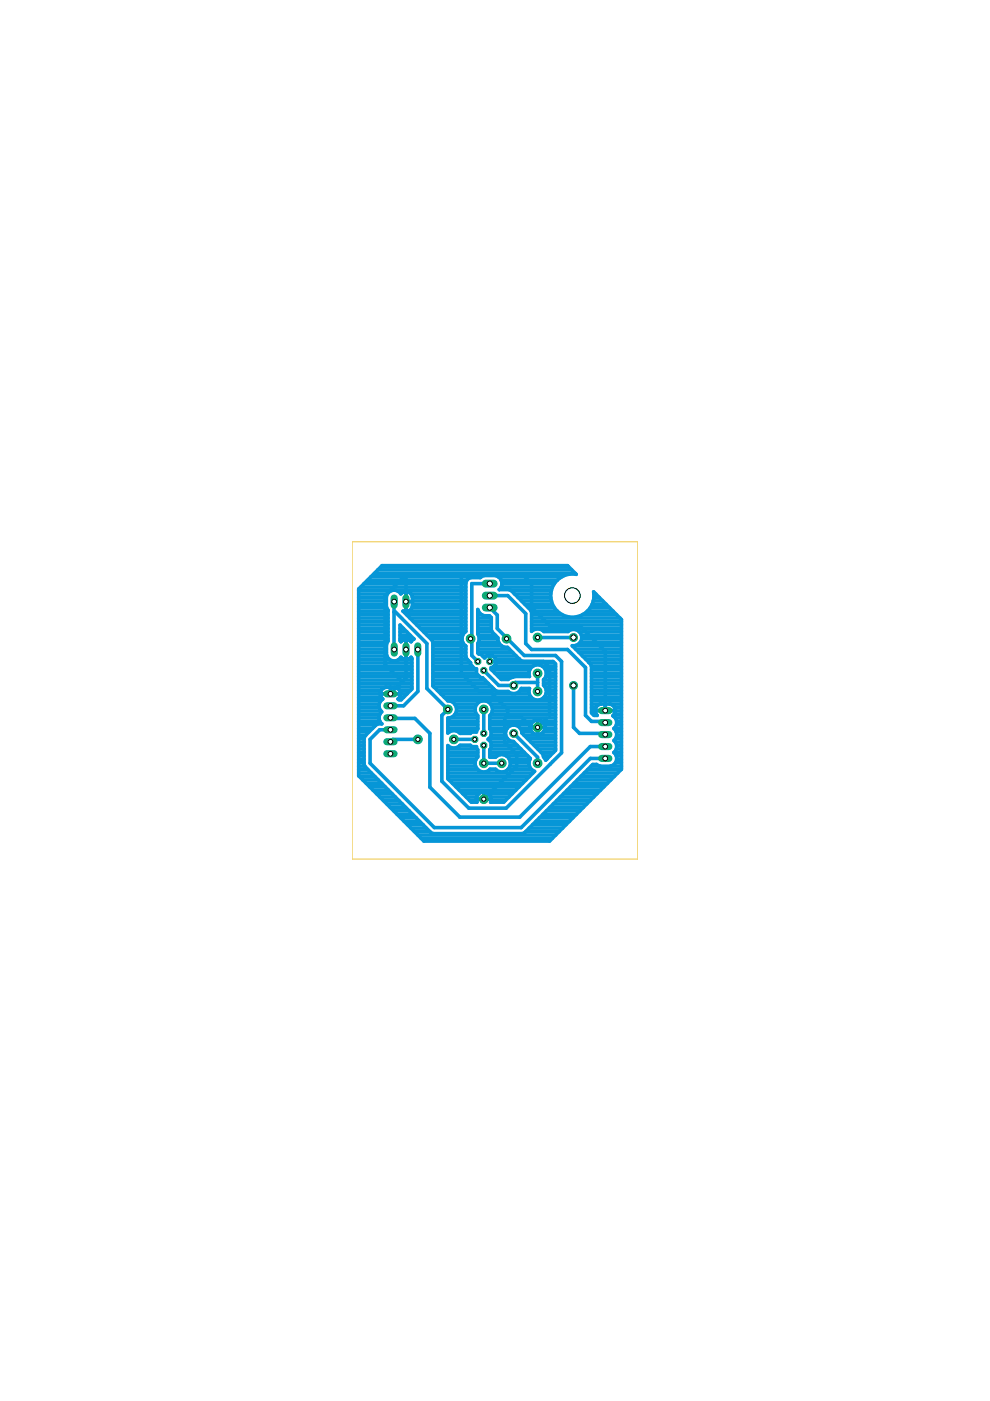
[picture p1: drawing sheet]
<svg xmlns="http://www.w3.org/2000/svg" width="210mm" height="297mm" viewBox="0 0 210 297" stroke-linecap="round" stroke-linejoin="round" font-family="sans-serif">
<g fill="none" stroke="#0696d7" stroke-width=".76">
<path d="M81 119.9h39.3l1.9 1.9a4.6 4.6 0 0 0-5.5 4.2 4.6 4.6 0 0 0 4.9 4.9 4.6 4.6 0 0 0 4.3-5.4l5.9 5.9v31.7l-15.3 15.2h-26.6l-13.8-13.8v-39.6zM76.1 139.8h6.5M76.1 139.1h5.9M76.1 138.3h5.8M76.1 137.6h5.8M76.1 136.9h5.8M76.1 136.2h6M76.1 135.4h6.2M76.1 134.7h6.2M76.1 134h6.2M76.1 133.2h6.2M76.1 132.5h6.2"/>
<path d="M76.1 131.8h6.2M76.1 131h6.2M76.1 130.3h6.2M76.1 129.6h6.2M76.1 128.9h5.9M76.1 128.1h5.8M76.1 127.4h5.8M76.1 126.7h5.8M76.1 125.9h6M76.1 125.2h7M76.5 124.5h22.3M77.2 123.7h21.6"/>
<path d="M77.9 123h21.1M78.7 122.3h23.3M79.4 121.6h42.6M80.1 120.8h41.1M80.8 120.1h39.7M83.5 129.8h.4l6.6 6.6v9.6l4.5 4.4M83.6 127.6v10.1M84.1 125.2h14.7M84.6 139.8h1.1M84.8 132.5l3 3-.6 .6a1.39 1.39 0 0 0-2.2 0l-.2-.3zM84.8 135.4h2.9M84.8 134.7h2.2"/>
<path d="M84.8 134h1.5M84.8 133.2h.7M85 125.9a1.67 1.67 0 0 0-1.7-.8 1.67 1.67 0 0 0-1.4 1.4v2.2l.4 .7v6.5l-.4 .7v2.2a1.67 1.67 0 0 0 1.4 1.3 1.67 1.67 0 0 0 1.7-.7 1.39 1.39 0 0 0 2.2 0l.1 .2v6.5l-2.3 2.3h-.4l-.2-.2 .3-.4M85 125.9a1.42 1.42 0 0 1 1.5-.4 1.42 1.42 0 0 1 1 1.2M85 125.9h.1M86.1 129.7v-7.9h24.7l1.9 1.9v5.1l3.8 3.8h6.4l5.4 5.5v12.6M86.1 128.9h.1M86.1 129.6h.1M86.1 128.1h.1M86.1 127.4h.1M86.1 126.7h.1M86.1 125.9v.1"/>
<path d="M86.1 135.6v8.1l-.8 .8M86.1 122.2h-.3l-4.2 4.1v14.6l3.7 3.6M86.1 137.7h.1M86.1 138.3v.1M86.1 139.8h.1M86.1 139.1h.1M86.1 137.6h.1M86.1 136.9h.1M86.1 136.2h.1M86.2 130.3h12.6M86.5 139.8h.8M86.6 129.6l-.7 .1-.5-.1 6.2 6.1 .2 .5"/>
<path d="M86.6 129.6h12.2M86.9 131h11.9M87.2 125.9h11.6M87.4 128.9l-.4 .5-.4 .2M87.4 128.9h11.4M87.4 126.7h11.4M87.5 127.6h-1.4M87.5 126.7l-.1 2.2M87.5 128.1h11.3M87.5 127.4h11.3M87.7 131.8h11.1M88.4 132.5h10.4"/>
<path d="M88.6 137.7h-.3l.3 .3v8.6l-3 3h-2.8l.1-.1M89.1 133.2h9.7M89.8 134h8.9M90.6 134.7h7.5M91.3 135.4h6.7M91.8 136.2v9.2l3.1 3.2h22.9M91.8 139.8h7.3M91.8 139.1h7M91.8 138.3h7M91.8 137.6h7M91.8 136.9h6.9M91.8 136.2h6.3"/>
<path d="M97.8 121.8v21l3.8 3.8h2.2l3.9 3.8v1.3M99 123l-.2 .5v10.4a1.88 1.88 0 0 0 0 3.1v2.2l.2 .5 .8 .8v.4l.9 .9h.3v1l.9 .9h.4l2.7 2.7 .5 .2h2.2a1.69 1.69 0 0 0 2.8-.6h1.8a1.84 1.84 0 0 0 2.1 2.4 1.84 1.84 0 0 0 .9-3.1v-1.2a1.84 1.84 0 0 0-.9-3.1 1.84 1.84 0 0 0-2.1 2.4h-3.2l-1.4 .7h-1.4l-2.2-2.2v-.4h.3l.7-.7v-1.1l-.7-.7h-1.1l-.6 .5-.8-.8h-.3l-.3-.2v-2a1.85 1.85 0 0 0 0-2.1v-5.2a1.93 1.93 0 0 0 2.5 1.4l.4 .3v2.6l.2 .5 1.2 1.2a1.82 1.82 0 0 0 2 2l2.8 2.9 .5 .2M101.3 138.3h7.4M101.3 137.6h6.7M101.3 136.9h5M101.3 134h3.1M101.3 133.2h2.9M101.3 132.5h2.9M101.3 131.8h2.9M101.3 131h2.9M101.3 130.3h.8M101.3 129.6h.2"/>
<path d="M101.5 136.2h4.2M101.5 134.7h3.6M101.6 135.4h4M102 122.3l.7-.3h2.3l.7 .3M102 122.3l-.2 .2h-2l-.8 .5M102.3 139.1h.9M103.8 128.8l1.6 1.6v2.9l1.9 1.9 .1 .2 .3 .1 3.4 3.5h6.7l1.3 1.3v19.3l-11.8 11.7h-7.9l-5.7-5.7v-13.9l1.3-1.3M103.8 126.3h3.9l3.8 3.8v6.3l1.2 1.3h7.6l3.8 3.8v10.2l1.3 1.3h2.7l.2 .2v-.2M103.8 139v1.3M103.8 139.8h.1M103.8 139.1h.1M103.8 123.7h-3.8v11.5l-.2 .2 .2 .1v3.5l1.3 1.3"/>
<path d="M104.5 139.1h4.9M105.1 139.8h5.1M105.7 122.3a1.73 1.73 0 0 1 .2 2.7M105.7 122.3h13.4M105.9 125h2l.5 .2M105.9 125h.1M106.2 124.5h10.9M106.2 123h12M106.4 123.7h11.1M108.4 125.2l4.1 4.2 .2 .4v4.1a1.78 1.78 0 0 1 2.6 0h5.1a1.75 1.75 0 0 1 2.9 .8 1.75 1.75 0 0 1-2 2.2l3.9 3.9 .2 .5M108.4 125.2h8.5M109.1 125.9h7.7"/>
<path d="M109.8 126.7h7M110.6 127.4h6.3M111.3 128.1h5.8M112 128.9h5.6M112.6 129.6h5.6M112.7 133.2h19.1M112.7 132.5h19.1M112.7 131.8h19.1M112.7 131h18.7M112.7 130.3h6.5M114 135.2h7.6M122 136.9h9.8"/>
<path d="M122 137.6h9.8M122.8 138.3h9M122.9 134h8.9M123.1 136.2h8.7M123.3 134.7h8.5M123.3 135.4h8.5M123.5 139.1h8.3M123.5 130.3h7.2M124.2 139.8h7.6M124.5 129.6h5.5M125.1 128.9h4.1M125.6 128.1h2.9"/>
<path d="M125.8 127.4h2M125.9 126.7h1.2M125.9 125.9h.4M76.1 148.6h4.7M76.1 152.2h4.3M76.1 147.1h10.2M76.1 149.3h4.3M76.1 143.4h11.2M76.1 159.5h1.1M76.1 158.8h1.1M76.1 158.1h1.1M76.1 157.3h1.1"/>
<path d="M76.1 156.6h1.1M76.1 155.9h1.5M76.1 155.1h2.2M76.1 154.4h2.9M76.1 153.7h3.6M76.1 153h4.4M76.1 151.5h4.4M76.1 150.7h4.7M76.1 150h4.3M76.1 147.8h4.7M76.1 146.4h4.7M76.1 145.6h11.2"/>
<path d="M76.1 144.9h11.2M76.1 144.2h11.2M76.1 142.7h11.2M76.1 142h11.2M76.1 141.3h11.2M76.1 140.5h11.2M80.8 146.4l.5-.5 .6-.2h2l.6 .3 .2 .4M80.8 146.4l-.2 .6 .2 .8M80.8 147.8l.4 .4a1.66 1.66 0 0 0-.3 2.7 1.63 1.63 0 0 0 0 2.6M80.9 153.5h.1M82.8 147.1h.1M82.8 145.7v1.4"/>
<path d="M82.8 152.2l.1 .1h5.1l3.1 3.2v11.4l6.4 6.3h12.7l15-14.9h3.1h-.7M82.8 146.4h.1M82.8 154.7h-2.3l-2 2.1v5l13.6 13.7h18.4l14.7-14.7h3.1M84.7 146.4l.2 .6-.2 .8M84.7 147.8h.9M84.7 146.4h2.3M85.3 144.5l-2.5 2.6M88.6 156.8h-5.3l-.5 .5M91.8 143.4h9.9M91.8 144.9h11.7M91.8 144.2h11M91.8 142.7h9.2"/>
<path d="M91.8 142h9.2M91.8 141.3h8.3M91.8 140.5h8M92 145.6h12.3M92.7 146.4h12.3M93.5 147.1h18.7M94.2 147.8h18.4M94.3 150.1l.7 .3M95 159.5h6.3M95 158.8h6.1M95 155.1h.4M95 154.4h6.3"/>
<path d="M95 153.7h6.3M95 153h6.3M95.3 148.6a1.91 1.91 0 0 1 1.5 2.2M96.2 156.8h4.5M96.4 149.3h4.7M96.5 151.5h4.6M96.8 150h4M96.8 150.8l-.3 .6-.5 .6-.7 .2M96.8 150.7h4M97.1 155.1h3.9M97.5 158.1h2.3M100.8 150.8l.5 .9v2.9l-.3 .2v.4h-1l-.3 .3h-2.2a1.73 1.73 0 0 0-2.5-.1v-3.2h6.3"/>
<path d="M102.2 148.6a1.88 1.88 0 0 0-1.4 2.2M102.6 150.4v5.1M102.6 158v3.8h3.8M102.6 142.2l3.1 3.1h3.2l.3-.6h4.8M102.9 148.6a1.88 1.88 0 0 1 1.5 2.2M103.7 156.6h3.9M103.8 140.3h13.5l.5 .5v18.3l-1.7 1.7M103.8 152.2h14M103.8 140.3h.1M103.8 159.5h7.3M103.8 154.4h3.7M103.8 153.7h8.7"/>
<path d="M103.8 153h9.3M104 158.8h6.4M104.1 149.3h13.7M104.1 157.3h4.9M104.1 151.5h13.7M104.1 158.1h5.6M104.1 155.9h3.1M104.1 155.1h3.1M104.2 142h8.1M104.4 150.8l-.6 .9v2.9l.3 .2v1.3l-.6 .7 .6 .6v1.3l-.3 .2v1.6h1.3a1.84 1.84 0 0 1 2.6 0 1.84 1.84 0 0 1 0 2.6 1.84 1.84 0 0 1-2.6 0h-1.2a1.83 1.83 0 0 1-2.7 0 1.83 1.83 0 0 1 .1-2.6v-1.6l-.3-.2v-.4h-1l-.3-.3h-2.2a1.76 1.76 0 0 1-2.5 .1v7l4.9 5h1.2a1.57 1.57 0 0 1 1.5-2.2 1.57 1.57 0 0 1 1.4 2.2h2.8l6.5-6.6a1.79 1.79 0 0 1-.9-2.7l-3.6-3.6a1.68 1.68 0 0 1-1.6-2.1M104.4 150.7h13.4M104.4 150h13.4"/>
<path d="M104.6 141.3h8.3M104.9 142.7h7.3M105.1 140.5h12.5M105.7 143.4h3.2M107.2 155.1a1.76 1.76 0 0 1 1.7-1.4 1.76 1.76 0 0 1 1.7 1.4M107.7 151.7l-.7 .6v5.1l2.6 2.5v2.6l-7 6.9M107.7 151.7h2.5l2.5 2.5M108.9 155.5l5.1 5v1.3M110.3 154.4h2.1M110.3 146.4h1.9M110.6 155.1v.3l4.5 4.5 .2 .6 .4 .7 .4-.4M110.6 155.1h2.1"/>
<path d="M111.1 155.9h6.7M111.8 156.6h6M112.4 154.2h3.2M112.5 157.3h5.3M113.3 158.1h4.5M114 142.8v3.8M114 152.6v3.2M114 154.2h.1M114 155.1v.1M114 154.4h.1M114 153.7h.1M114 153h.1"/>
<path d="M114 158.8h3.8M114.3 153.6l-.3 .6M114.7 159.5h2.7M114.9 153h2.9M115.1 141.3h2.7M115.3 140.3l1.2 1.2v10.2M115.3 144.9h2.5M115.3 144.2h2.5M115.3 155.1h2.5M115.3 147.8h2.5M115.5 153.7h2.3M115.5 154.4h2.3"/>
<path d="M115.6 145.6h2.2M115.6 142h2.2M115.7 143.4h2.1M115.8 147.1h2M115.8 146.4h2M115.8 142.7h2M115.9 152.3l-1.9 1.9M121.6 145.3v8.9l1.3 1.3h5.2l.2 .2v-.2M124.9 140.5h6.9M125.4 141.3v9.9l.5 .5h.7l-.4-.9M125.4 148.6h6.4M125.4 147.1h6.4"/>
<path d="M125.4 149.3h1.9M125.4 143.4h6.4M125.4 150.7h.8M125.4 150h.9M125.4 147.8h6.4M125.4 146.4h6.4M125.4 145.6h6.4M125.4 144.9h6.4M125.4 144.2h6.4M125.4 142.7h6.4M125.4 142h6.4M125.4 141.3h6.4"/>
<path d="M125.8 151.5h.6M126.2 150.7h4.3M128.3 150.4v.3M128.3 150.7h.1M128.3 150l.1 .1M128.3 149.3h.1M129.4 149.3a1.44 1.44 0 0 1 1.1 1.5M129.4 149.3h-1.9a1.37 1.37 0 0 0-1.3 1.5M129.4 149.3h2.4M130.2 159.5h1.6M130.2 154.4h1.6M130.2 151.5h1.6"/>
<path d="M130.3 150h1.5M130.5 152.2h1.3M130.5 157.3h1.3M130.5 150.8l-.1 .4-.5 .6a1.63 1.63 0 0 1 .3 2.7 1.6 1.6 0 0 1 0 2.5 1.6 1.6 0 0 1 0 2.6 1.64 1.64 0 0 1 .5 1.6 1.64 1.64 0 0 1-1.3 1.3h-2.2l-.7-.4h-.8l-14.5 14.5-.5 .1h-18.9l-.4-.1-14-14.1-.2-.4v-5.6l.2-.5 2.4-2.4 .4-.1h.7M130.5 150.7h1.3M130.5 156.6h1.3M130.6 155.1h1.2M130.7 158.8h1.1M130.7 153.7h1.1M130.7 158.1h1.1M130.7 155.9h1.1M130.7 153h1.1"/>
<path d="M76.1 163.9h2.6M76.1 163.2h1.9M76.1 162.4h1.2M76.1 161.7h1.1M76.1 161h1.1M76.1 160.3h1.1M76.2 164.6h3.3M76.9 165.4h3.3M77.6 166.1h3.3M78.4 166.8h3.2M79.1 167.5h3.3M79.8 168.3h3.3"/>
<path d="M80.6 169h3.2M81.3 169.7h3.3M82 170.5h3.3M82.7 171.2h3.3M83.5 171.9h3.3M84.2 172.7h3.3M84.9 173.4h3.3M85.7 174.1h3.2M86.4 174.8h3.3M87.1 175.6h3.3M87.8 176.3h3.3M88.6 177h29.2"/>
<path d="M89.3 177.8h27.8M95 164.6h17.3M95 163.9h18M95 163.2h6.3M95 162.4h5.8M95 161.7h5.8M95 161h5.9M95 160.3h6.3M95.2 165.4h16.3M95.9 166.1h14.9M96.7 166.8h13.4M97.4 167.5h11.9"/>
<path d="M98.1 168.3h3.4M98.8 169h2.3M99.6 169.7h1.4M101 169.4h3.1M102.6 169.4v.1M102.6 167.9v1.5M102.6 169h.1M102.6 168.3h.1M103.6 168.3h5M103.8 163.2h1.3M103.8 160.3h1.6M104.1 169h3.8"/>
<path d="M104.1 169.7h3M107.3 160.3h4.6M107.6 163.2h5.1M108 161h4.4M108.1 162.4h4.2M108.2 161.7h4M111.5 176.3h7.1M112.2 175.6h7.1M112.9 174.8h7.1M113.7 174.1h7.1M114.4 173.4h7.1M115.1 172.7h7.1"/>
<path d="M115.2 160.3h1.4M115.6 161h.3M115.8 171.9h7.1M116.1 160.8h.1M116.6 171.2h7.1M117.3 170.5h7.1M118 169.7h7.1M118.8 169h7.1M119.5 168.3h7.1M120.2 167.5h7.1M120.9 166.8h7.1M121.7 166.1h7.1"/>
<path d="M122.4 165.4h7.1M123.1 164.6h7.1M123.9 163.9h7.1M124.6 163.2h7.1M125.3 162.4h1.9M129.5 162.4h2.3M130.5 161.7h1.3M130.6 160.3h1.2M130.7 161h1.1"/>
<circle cx="114" cy="154.2" r="1.58"/>
</g>
<circle cx="121.6" cy="145.3" r=".85" fill="#0dab76" stroke="#0dab76" stroke-width=".21"/>
<circle cx="121.6" cy="145.3" r=".55" fill="#fff" stroke="#000" stroke-width=".21"/>
<circle cx="121.6" cy="135.2" r=".85" fill="#0dab76" stroke="#0dab76" stroke-width=".21"/>
<circle cx="121.6" cy="135.2" r=".55" fill="#fff" stroke="#000" stroke-width=".21"/>
<circle cx="108.9" cy="155.5" r=".85" fill="#0dab76" stroke="#0dab76" stroke-width=".21"/>
<circle cx="108.9" cy="155.5" r=".55" fill="#fff" stroke="#000" stroke-width=".21"/>
<circle cx="108.9" cy="145.3" r=".85" fill="#0dab76" stroke="#0dab76" stroke-width=".21"/>
<circle cx="108.9" cy="145.3" r=".55" fill="#fff" stroke="#000" stroke-width=".21"/>
<path d="M82 147.1h1.5" fill="none" stroke="#0dab76" stroke-width="1.5"/>
<circle cx="82.8" cy="147.1" r=".51" fill="#fff" stroke="#000" stroke-width=".21"/>
<path d="M82 149.6h1.5" fill="none" stroke="#0dab76" stroke-width="1.5"/>
<circle cx="82.8" cy="149.6" r=".51" fill="#fff" stroke="#000" stroke-width=".21"/>
<path d="M82 152.2h1.5" fill="none" stroke="#0dab76" stroke-width="1.5"/>
<circle cx="82.8" cy="152.2" r=".51" fill="#fff" stroke="#000" stroke-width=".21"/>
<path d="M82 154.7h1.5" fill="none" stroke="#0dab76" stroke-width="1.5"/>
<circle cx="82.8" cy="154.7" r=".51" fill="#fff" stroke="#000" stroke-width=".21"/>
<path d="M82 157.3h1.5" fill="none" stroke="#0dab76" stroke-width="1.5"/>
<circle cx="82.8" cy="157.3" r=".51" fill="#fff" stroke="#000" stroke-width=".21"/>
<path d="M82 159.8h1.5" fill="none" stroke="#0dab76" stroke-width="1.5"/>
<circle cx="82.8" cy="159.8" r=".51" fill="#fff" stroke="#000" stroke-width=".21"/>
<path d="M127.6 160.8h1.5" fill="none" stroke="#0dab76" stroke-width="1.5"/>
<circle cx="128.3" cy="160.8" r=".51" fill="#fff" stroke="#000" stroke-width=".21"/>
<path d="M127.6 158.3h1.5" fill="none" stroke="#0dab76" stroke-width="1.5"/>
<circle cx="128.3" cy="158.3" r=".51" fill="#fff" stroke="#000" stroke-width=".21"/>
<path d="M127.6 155.7h1.5" fill="none" stroke="#0dab76" stroke-width="1.5"/>
<circle cx="128.3" cy="155.7" r=".51" fill="#fff" stroke="#000" stroke-width=".21"/>
<path d="M127.6 153.2h1.5" fill="none" stroke="#0dab76" stroke-width="1.5"/>
<circle cx="128.3" cy="153.2" r=".51" fill="#fff" stroke="#000" stroke-width=".21"/>
<path d="M127.6 150.7h1.5" fill="none" stroke="#0dab76" stroke-width="1.5"/>
<circle cx="128.3" cy="150.7" r=".51" fill="#fff" stroke="#000" stroke-width=".21"/>
<path d="M103 123.7h1.7" fill="none" stroke="#0dab76" stroke-width="1.7"/>
<circle cx="103.8" cy="123.7" r=".55" fill="#fff" stroke="#000" stroke-width=".21"/>
<path d="M103 126.3h1.7" fill="none" stroke="#0dab76" stroke-width="1.7"/>
<circle cx="103.8" cy="126.3" r=".55" fill="#fff" stroke="#000" stroke-width=".21"/>
<path d="M103 128.8h1.7" fill="none" stroke="#0dab76" stroke-width="1.7"/>
<circle cx="103.8" cy="128.8" r=".55" fill="#fff" stroke="#000" stroke-width=".21"/>
<circle cx="99.8" cy="135.4" r=".93" fill="#0dab76" stroke="#0dab76" stroke-width=".21"/>
<circle cx="99.8" cy="135.4" r=".44" fill="#fff" stroke="#000" stroke-width=".21"/>
<circle cx="107.4" cy="135.4" r=".93" fill="#0dab76" stroke="#0dab76" stroke-width=".21"/>
<circle cx="107.4" cy="135.4" r=".44" fill="#fff" stroke="#000" stroke-width=".21"/>
<circle cx="114" cy="154.2" r=".93" fill="#0dab76" stroke="#0dab76" stroke-width=".21"/>
<circle cx="114" cy="154.2" r=".44" fill="#fff" stroke="#000" stroke-width=".21"/>
<circle cx="114" cy="146.6" r=".93" fill="#0dab76" stroke="#0dab76" stroke-width=".21"/>
<circle cx="114" cy="146.6" r=".44" fill="#fff" stroke="#000" stroke-width=".21"/>
<circle cx="114" cy="161.8" r=".93" fill="#0dab76" stroke="#0dab76" stroke-width=".21"/>
<circle cx="114" cy="161.8" r=".44" fill="#fff" stroke="#000" stroke-width=".21"/>
<circle cx="106.4" cy="161.8" r=".93" fill="#0dab76" stroke="#0dab76" stroke-width=".21"/>
<circle cx="106.4" cy="161.8" r=".44" fill="#fff" stroke="#000" stroke-width=".21"/>
<circle cx="102.6" cy="161.8" r=".93" fill="#0dab76" stroke="#0dab76" stroke-width=".21"/>
<circle cx="102.6" cy="161.8" r=".44" fill="#fff" stroke="#000" stroke-width=".21"/>
<circle cx="102.6" cy="169.4" r=".93" fill="#0dab76" stroke="#0dab76" stroke-width=".21"/>
<circle cx="102.6" cy="169.4" r=".44" fill="#fff" stroke="#000" stroke-width=".21"/>
<circle cx="114" cy="142.8" r=".93" fill="#0dab76" stroke="#0dab76" stroke-width=".21"/>
<circle cx="114" cy="142.8" r=".44" fill="#fff" stroke="#000" stroke-width=".21"/>
<circle cx="114" cy="135.2" r=".93" fill="#0dab76" stroke="#0dab76" stroke-width=".21"/>
<circle cx="114" cy="135.2" r=".44" fill="#fff" stroke="#000" stroke-width=".21"/>
<circle cx="88.6" cy="156.8" r=".93" fill="#0dab76" stroke="#0dab76" stroke-width=".21"/>
<circle cx="88.6" cy="156.8" r=".44" fill="#fff" stroke="#000" stroke-width=".21"/>
<circle cx="96.2" cy="156.8" r=".93" fill="#0dab76" stroke="#0dab76" stroke-width=".21"/>
<circle cx="96.2" cy="156.8" r=".44" fill="#fff" stroke="#000" stroke-width=".21"/>
<circle cx="102.6" cy="150.4" r=".93" fill="#0dab76" stroke="#0dab76" stroke-width=".21"/>
<circle cx="102.6" cy="150.4" r=".44" fill="#fff" stroke="#000" stroke-width=".21"/>
<circle cx="95" cy="150.4" r=".93" fill="#0dab76" stroke="#0dab76" stroke-width=".21"/>
<circle cx="95" cy="150.4" r=".44" fill="#fff" stroke="#000" stroke-width=".21"/>
<path d="M83.6 126.8v1.5" fill="none" stroke="#0dab76" stroke-width="1.5"/>
<circle cx="83.6" cy="127.6" r=".51" fill="#fff" stroke="#000" stroke-width=".21"/>
<path d="M86.1 126.8v1.5" fill="none" stroke="#0dab76" stroke-width="1.5"/>
<circle cx="86.1" cy="127.6" r=".51" fill="#fff" stroke="#000" stroke-width=".21"/>
<path d="M88.6 136.9v1.6" fill="none" stroke="#0dab76" stroke-width="1.5"/>
<circle cx="88.6" cy="137.7" r=".51" fill="#fff" stroke="#000" stroke-width=".21"/>
<path d="M86.1 136.9v1.6" fill="none" stroke="#0dab76" stroke-width="1.5"/>
<circle cx="86.1" cy="137.7" r=".51" fill="#fff" stroke="#000" stroke-width=".21"/>
<path d="M83.6 136.9v1.6" fill="none" stroke="#0dab76" stroke-width="1.5"/>
<circle cx="83.6" cy="137.7" r=".51" fill="#fff" stroke="#000" stroke-width=".21"/>
<circle cx="101.3" cy="140.3" r=".71" fill="#0dab76" stroke="#0dab76" stroke-width=".21"/>
<circle cx="101.3" cy="140.3" r=".4" fill="#fff" stroke="#000" stroke-width=".21"/>
<circle cx="102.6" cy="142.2" r=".71" fill="#0dab76" stroke="#0dab76" stroke-width=".21"/>
<circle cx="102.6" cy="142.2" r=".4" fill="#fff" stroke="#000" stroke-width=".21"/>
<circle cx="103.8" cy="140.3" r=".71" fill="#0dab76" stroke="#0dab76" stroke-width=".21"/>
<circle cx="103.8" cy="140.3" r=".4" fill="#fff" stroke="#000" stroke-width=".21"/>
<circle cx="102.6" cy="155.5" r=".71" fill="#0dab76" stroke="#0dab76" stroke-width=".21"/>
<circle cx="102.6" cy="155.5" r=".4" fill="#fff" stroke="#000" stroke-width=".21"/>
<circle cx="100.7" cy="156.8" r=".71" fill="#0dab76" stroke="#0dab76" stroke-width=".21"/>
<circle cx="100.7" cy="156.8" r=".4" fill="#fff" stroke="#000" stroke-width=".21"/>
<circle cx="102.6" cy="158" r=".71" fill="#0dab76" stroke="#0dab76" stroke-width=".21"/>
<circle cx="102.6" cy="158" r=".4" fill="#fff" stroke="#000" stroke-width=".21"/>
<g fill="none" stroke="#eec643" stroke-width=".21">
<path d="M74.7 114.9h60.5v67.2h-60.5z"/>
<circle cx="121.3" cy="126.3" r="1.65"/>
</g>
<circle cx="121.3" cy="126.3" r="1.65" fill="#fff" stroke="#000" stroke-width=".21"/>
</svg>
